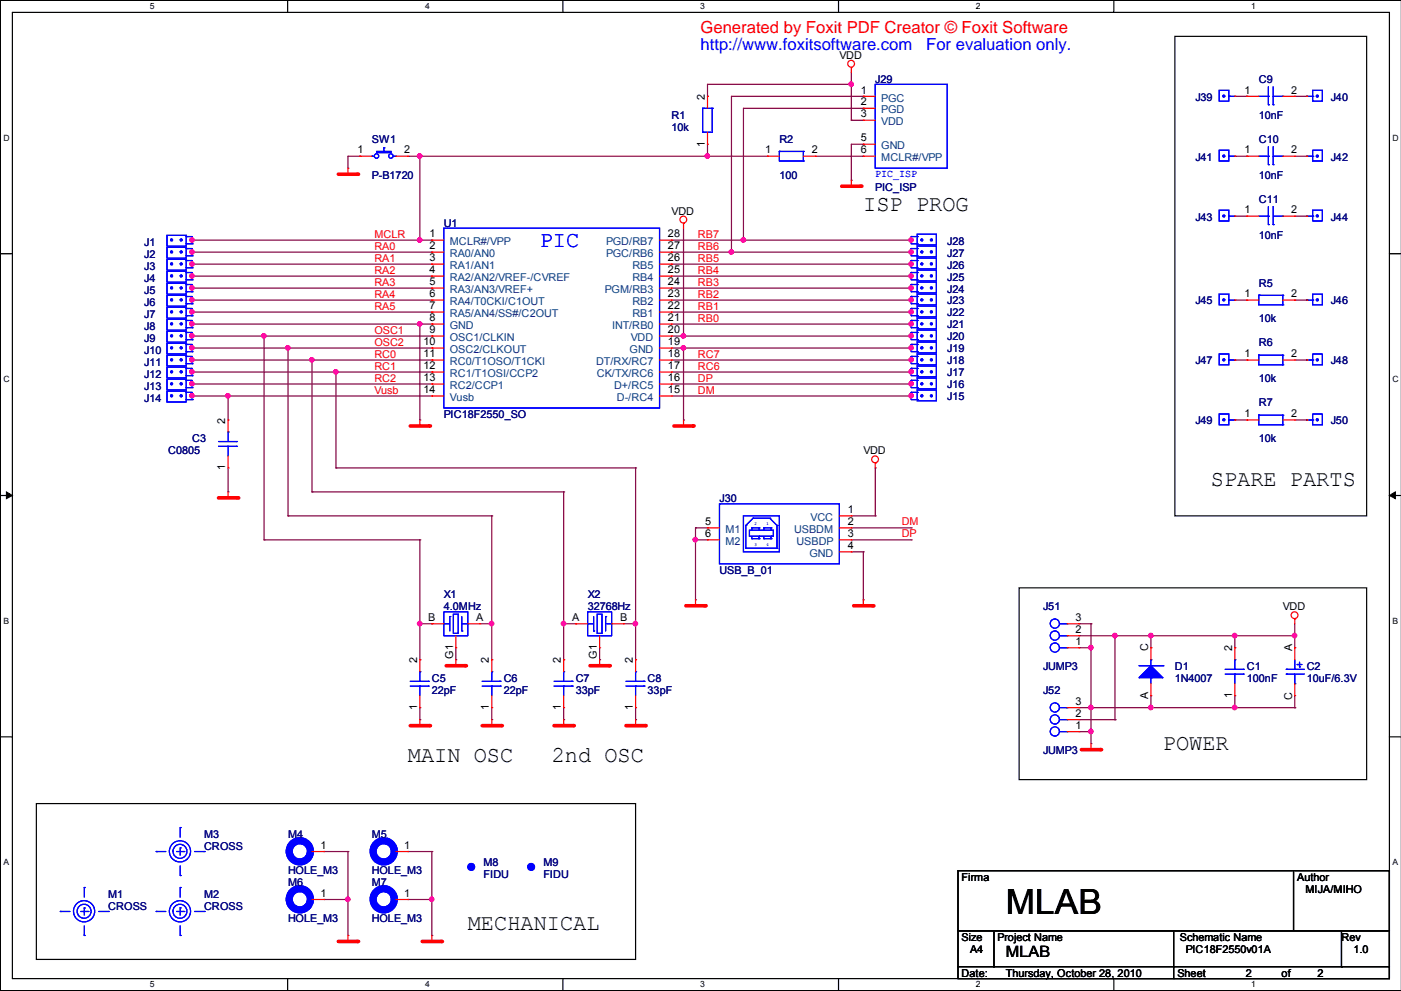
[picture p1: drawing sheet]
<svg xmlns="http://www.w3.org/2000/svg" width="297mm" height="210mm" viewBox="0 0 297 210" stroke-linecap="round" stroke-linejoin="round" font-family="sans-serif">
<defs><g id="words">
<text font-size="7.4" x="213.2" y="193.6">MLAB</text>
<g font-size="4.8">
<text x="183" y="44.6">ISP PROG</text>
<text x="256.6" y="103">SPARE PARTS</text>
<text x="86.4" y="161.5">MAIN OSC</text>
<text x="116.9" y="161.5">2nd OSC</text>
<text x="246.5" y="158.9">POWER</text>
<text x="99.1" y="197">MECHANICAL</text>
</g>
<text font-size="4.8" fill="#00f" x="114.4" y="52.2">PIC</text>
<text font-size="3.5" fill="#f00" x="148.5" y="7.1">Generated by Foxit PDF Creator © Foxit Software</text>
<g font-size="3.5" fill="#00f">
<text x="148.5" y="10.6">http://www.foxitsoftware.com</text>
<text x="196.3" y="10.6">For evaluation only.</text>
</g>
<text font-size="3.3" x="213.2" y="202.7">MLAB</text>
<g font-size="2.3">
<text x="177.9" y="12.4">VDD</text>
<text x="149.4" y="21.2" transform="rotate(-90 149.4 21.2)">2</text>
<text x="182.5" y="19.8">1</text>
<text x="182.5" y="22.4">2</text>
<text x="263.8" y="19.8">1</text>
<text x="273.7" y="19.8">2</text>
<text x="182.5" y="24.9">3</text>
<text x="182.5" y="30">5</text>
<text x="75.8" y="32.5">1</text>
<text x="85.7" y="32.5">2</text>
<text x="149.4" y="31.1" transform="rotate(-90 149.4 31.1)">1</text>
<text x="162.1" y="32.5">1</text>
<text x="172.1" y="32.5">2</text>
<text x="182.5" y="32.5">6</text>
<text x="263.8" y="32.5">1</text>
<text x="273.7" y="32.5">2</text>
<text x="142.3" y="45.5">VDD</text>
<text x="263.8" y="45.2">1</text>
<text x="273.7" y="45.2">2</text>
<text x="91" y="50.3">1</text>
<text x="91" y="52.8">2</text>
<text x="141.6" y="52.8">27</text>
<text x="141.6" y="50.3">28</text>
<text x="91" y="55.4">3</text>
<text x="91" y="57.9">4</text>
<text x="141.6" y="57.9">25</text>
<text x="141.6" y="55.4">26</text>
<text x="91" y="60.5">5</text>
<text x="91" y="63">6</text>
<text x="91" y="65.5">7</text>
<text x="141.6" y="65.5">22</text>
<text x="141.6" y="63">23</text>
<text x="141.6" y="60.5">24</text>
<text x="263.8" y="63">1</text>
<text x="273.7" y="63">2</text>
<text x="91" y="68.1">8</text>
<text x="91" y="70.6">9</text>
<text x="141.6" y="70.6">20</text>
<text x="141.6" y="68.1">21</text>
<text x="89.8" y="73.2">10</text>
<text x="89.8" y="75.7">11</text>
<text x="141.6" y="73.2">19</text>
<text x="141.6" y="75.7">18</text>
<text x="263.8" y="75.7">1</text>
<text x="273.7" y="75.7">2</text>
<text x="89.8" y="78.2">12</text>
<text x="89.8" y="80.8">13</text>
<text x="89.8" y="83.3">14</text>
<text x="141.6" y="83.3">15</text>
<text x="141.6" y="80.8">16</text>
<text x="141.6" y="78.2">17</text>
<text x="47.8" y="89.7" transform="rotate(-90 47.8 89.7)">2</text>
<text x="263.8" y="88.4">1</text>
<text x="273.7" y="88.4">2</text>
<text x="47.8" y="99.7" transform="rotate(-90 47.8 99.7)">1</text>
<text x="183" y="96.3">VDD</text>
<text x="149.4" y="111.3">5</text>
<text x="149.4" y="113.8">6</text>
<text x="179.7" y="108.7">1</text>
<text x="179.7" y="111.3">2</text>
<text x="179.7" y="113.8">3</text>
<text x="179.7" y="116.3">4</text>
<text x="90.8" y="131.6">B</text>
<text x="100.9" y="131.6">A</text>
<text x="121.2" y="131.6">A</text>
<text x="131.4" y="131.6">B</text>
<text x="227.9" y="131.6">3</text>
<text x="271.9" y="129.3">VDD</text>
<text x="227.9" y="136.7">1</text>
<text x="227.9" y="134.1">2</text>
<text x="88.4" y="140.5" transform="rotate(-90 88.4 140.5)">2</text>
<text x="96" y="139.5" transform="rotate(-90 96 139.5)">G1</text>
<text x="103.6" y="140.5" transform="rotate(-90 103.6 140.5)">2</text>
<text x="118.9" y="140.5" transform="rotate(-90 118.9 140.5)">2</text>
<text x="126.5" y="139.5" transform="rotate(-90 126.5 139.5)">G1</text>
<text x="134.1" y="140.5" transform="rotate(-90 134.1 140.5)">2</text>
<text x="243.3" y="138" transform="rotate(-90 243.3 138)">C</text>
<text x="261.1" y="138" transform="rotate(-90 261.1 138)">2</text>
<text x="273.8" y="138" transform="rotate(-90 273.8 138)">A</text>
<text x="227.9" y="149.4">3</text>
<text x="243.3" y="148.2" transform="rotate(-90 243.3 148.2)">A</text>
<text x="261.1" y="147.9" transform="rotate(-90 261.1 147.9)">1</text>
<text x="273.8" y="148.3" transform="rotate(-90 273.8 148.3)">C</text>
<text x="88.4" y="150.5" transform="rotate(-90 88.4 150.5)">1</text>
<text x="103.6" y="150.5" transform="rotate(-90 103.6 150.5)">1</text>
<text x="118.9" y="150.5" transform="rotate(-90 118.9 150.5)">1</text>
<text x="134.1" y="150.5" transform="rotate(-90 134.1 150.5)">1</text>
<text x="227.9" y="154.4">1</text>
<text x="227.9" y="151.9">2</text>
<text x="67.9" y="179.8">1</text>
<text x="85.7" y="179.8">1</text>
<text x="67.9" y="190">1</text>
<text x="85.7" y="190">1</text>
<text x="203.8" y="186.7">Firma</text>
<text x="274.9" y="186.7">Author</text>
<text x="276.7" y="189.2">MIJA/MIHO</text>
<text x="203.8" y="199.4">Size</text>
<text x="205.6" y="201.9">A4</text>
<text x="211.4" y="199.4">Project Name</text>
<text x="250" y="199.4">Schematic Name</text>
<text x="251.3" y="201.9">PIC18F2550v01A</text>
<text x="284.3" y="199.4">Rev</text>
<text x="286.9" y="201.9">1.0</text>
<text x="203.8" y="207">Date:</text>
<text x="213.2" y="207">Thursday, October 28, 2010</text>
<text x="249.5" y="207">Sheet</text>
<text x="264" y="207">2</text>
<text x="271.6" y="207">of</text>
<text x="279.2" y="207">2</text>
</g>
<g font-size="2.3" fill="#000080">
<text x="185.5" y="17.5">J29</text>
<text x="266.8" y="17.5">C9</text>
<text x="253.3" y="21.3">J39</text>
<text x="282" y="21.3">J40</text>
<text x="142.3" y="25.1">R1</text>
<text x="142.3" y="27.7">10k</text>
<text x="266.8" y="25.1">10nF</text>
<text x="78.8" y="30.2">SW1</text>
<text x="165.2" y="30.2">R2</text>
<text x="253.3" y="34">J41</text>
<text x="266.8" y="30.2">C10</text>
<text x="282" y="34">J42</text>
<text x="78.8" y="37.8">P-B1720</text>
<text x="165.2" y="37.8">100</text>
<text x="185.5" y="40.4">PIC_ISP</text>
<text x="266.8" y="37.8">10nF</text>
<text x="253.3" y="46.7">J43</text>
<text x="266.8" y="42.9">C11</text>
<text x="282" y="46.7">J44</text>
<text x="30.6" y="52.1">J1</text>
<text x="94.1" y="48">U1</text>
<text x="200.8" y="51.8">J28</text>
<text x="266.8" y="50.5">10nF</text>
<text x="30.6" y="59.7">J4</text>
<text x="30.6" y="54.6">J2</text>
<text x="30.6" y="57.1">J3</text>
<text x="200.8" y="56.9">J26</text>
<text x="200.8" y="59.4">J25</text>
<text x="200.8" y="54.4">J27</text>
<text x="30.6" y="62.2">J5</text>
<text x="30.6" y="64.8">J6</text>
<text x="200.8" y="62">J24</text>
<text x="200.8" y="64.5">J23</text>
<text x="253.3" y="64.5">J45</text>
<text x="266.8" y="60.7">R5</text>
<text x="282" y="64.5">J46</text>
<text x="30.6" y="67.3">J7</text>
<text x="30.6" y="69.9">J8</text>
<text x="200.8" y="69.6">J21</text>
<text x="200.8" y="67.1">J22</text>
<text x="266.8" y="68.3">10k</text>
<text x="30.6" y="77.5">J11</text>
<text x="30.6" y="72.4">J9</text>
<text x="30.6" y="74.9">J10</text>
<text x="200.8" y="77.2">J18</text>
<text x="200.8" y="74.7">J19</text>
<text x="200.8" y="72.1">J20</text>
<text x="253.3" y="77.2">J47</text>
<text x="266.8" y="73.4">R6</text>
<text x="282" y="77.2">J48</text>
<text x="30.6" y="80">J12</text>
<text x="30.6" y="82.5">J13</text>
<text x="200.8" y="82.3">J16</text>
<text x="200.8" y="79.8">J17</text>
<text x="266.8" y="81">10k</text>
<text x="30.6" y="85.1">J14</text>
<text x="94.1" y="88.6">PIC18F2550_SO</text>
<text x="200.8" y="84.8">J15</text>
<text x="253.3" y="89.9">J49</text>
<text x="266.8" y="86.1">R7</text>
<text x="282" y="89.9">J50</text>
<text x="40.7" y="93.7">C3</text>
<text x="266.8" y="93.7">10k</text>
<text x="35.6" y="96.3">C0805</text>
<text x="152.5" y="106.4">J30</text>
<text x="152.5" y="121.7">USB_B_01</text>
<text x="94.1" y="126.7">X1</text>
<text x="94.1" y="129.3">4.0MHz</text>
<text x="124.6" y="126.7">X2</text>
<text x="124.6" y="129.3">32768Hz</text>
<text x="221.1" y="129.3">J51</text>
<text x="221.1" y="142">JUMP3</text>
<text x="249" y="142">D1</text>
<text x="264.3" y="142">C1</text>
<text x="277" y="142">C2</text>
<text x="91.5" y="144.5">C5</text>
<text x="91.5" y="147.1">22pF</text>
<text x="106.8" y="144.5">C6</text>
<text x="106.8" y="147.1">22pF</text>
<text x="122" y="144.5">C7</text>
<text x="122" y="147.1">33pF</text>
<text x="137.3" y="144.5">C8</text>
<text x="137.3" y="147.1">33pF</text>
<text x="221.1" y="147.1">J52</text>
<text x="249" y="144.5">1N4007</text>
<text x="264.3" y="144.5">100nF</text>
<text x="277" y="144.5">10uF/6.3V</text>
<text x="221.1" y="159.8">JUMP3</text>
<text x="43.3" y="177.5">M3</text>
<text x="61" y="177.5">M4</text>
<text x="78.8" y="177.5">M5</text>
<text x="43.3" y="180.1">CROSS</text>
<text x="61" y="185.2">HOLE_M3</text>
<text x="78.8" y="185.2">HOLE_M3</text>
<text x="102.5" y="183.4">M8</text>
<text x="102.5" y="185.9">FIDU</text>
<text x="115.2" y="183.4">M9</text>
<text x="115.2" y="185.9">FIDU</text>
<text x="22.9" y="190.2">M1</text>
<text x="43.3" y="190.2">M2</text>
<text x="61" y="187.7">M6</text>
<text x="78.8" y="187.7">M7</text>
<text x="22.9" y="192.8">CROSS</text>
<text x="43.3" y="192.8">CROSS</text>
<text x="61" y="195.3">HOLE_M3</text>
<text x="78.8" y="195.3">HOLE_M3</text>
</g>
<g font-size="2.3" fill="#004080">
<text x="186.8" y="21.5">PGC</text>
<text x="186.8" y="24">PGD</text>
<text x="186.8" y="26.6">VDD</text>
<text x="186.8" y="31.7">GND</text>
<text x="186.8" y="34.2">MCLR#/VPP</text>
<text x="95.3" y="52">MCLR#/VPP</text>
<text x="128.4" y="52">PGD/RB7</text>
<text x="95.3" y="54.5">RA0/AN0</text>
<text x="95.3" y="57.1">RA1/AN1</text>
<text x="95.3" y="59.6">RA2/AN2/VREF-/CVREF</text>
<text x="128.4" y="54.5">PGC/RB6</text>
<text x="134" y="59.6">RB4</text>
<text x="134" y="57.1">RB5</text>
<text x="95.3" y="62.1">RA3/AN3/VREF+</text>
<text x="95.3" y="64.7">RA4/T0CKI/C1OUT</text>
<text x="128.2" y="62.1">PGM/RB3</text>
<text x="134" y="64.7">RB2</text>
<text x="95.3" y="67.2">RA5/AN4/SS#/C2OUT</text>
<text x="95.3" y="69.8">GND</text>
<text x="129.7" y="69.8">INT/RB0</text>
<text x="134" y="67.2">RB1</text>
<text x="95.3" y="72.3">OSC1/CLKIN</text>
<text x="95.3" y="74.8">OSC2/CLKOUT</text>
<text x="95.3" y="77.4">RC0/T1OSO/T1CKI</text>
<text x="126.3" y="77.4">DT/RX/RC7</text>
<text x="133.4" y="74.8">GND</text>
<text x="133.7" y="72.3">VDD</text>
<text x="95.3" y="79.9">RC1/T1OSI/CCP2</text>
<text x="95.3" y="82.5">RC2/CCP1</text>
<text x="126.5" y="79.9">CK/TX/RC6</text>
<text x="130.1" y="82.5">D+/RC5</text>
<text x="95.3" y="85">Vusb</text>
<text x="130.7" y="85">D-/RC4</text>
<text x="153.8" y="112.9">M1</text>
<text x="168.3" y="112.9">USBDM</text>
<text x="171.8" y="110.4">VCC</text>
<text x="153.8" y="115.5">M2</text>
<text x="168.8" y="115.5">USBDP</text>
<text x="171.5" y="118">GND</text>
</g>
<text font-size="2.3" fill="#00f" x="185.5" y="37.6">PIC_ISP</text>
<g font-size="2.3" fill="#f00">
<text x="79.3" y="52.9">RA0</text>
<text x="79.3" y="50.4">MCLR</text>
<text x="147.9" y="50.4">RB7</text>
<text x="147.9" y="52.9">RB6</text>
<text x="79.3" y="55.5">RA1</text>
<text x="79.3" y="58">RA2</text>
<text x="147.9" y="55.5">RB5</text>
<text x="147.9" y="58">RB4</text>
<text x="79.3" y="60.5">RA3</text>
<text x="79.3" y="63.1">RA4</text>
<text x="79.3" y="65.6">RA5</text>
<text x="147.9" y="60.5">RB3</text>
<text x="147.9" y="63.1">RB2</text>
<text x="147.9" y="65.6">RB1</text>
<text x="79.3" y="70.7">OSC1</text>
<text x="147.9" y="68.2">RB0</text>
<text x="79.3" y="75.8">RC0</text>
<text x="79.3" y="73.2">OSC2</text>
<text x="147.9" y="75.8">RC7</text>
<text x="79.3" y="80.9">RC2</text>
<text x="79.3" y="83.4">Vusb</text>
<text x="79.3" y="78.3">RC1</text>
<text x="147.9" y="80.9">DP</text>
<text x="147.9" y="83.4">DM</text>
<text x="147.9" y="78.3">RC6</text>
<text x="191.1" y="111.3">DM</text>
<text x="191.1" y="113.9">DP</text>
</g>
<g font-size="1.8">
<text x="31.8" y="1.9">5</text>
<text x="90.1" y="1.9">4</text>
<text x="148.4" y="1.9">3</text>
<text x="206.8" y="1.9">2</text>
<text x="265.2" y="1.9">1</text>
<text x=".8" y="29.8">D</text>
<text x="295.2" y="29.8">D</text>
<text x=".8" y="80.9">C</text>
<text x="295.2" y="80.9">C</text>
<text x=".8" y="132.2">B</text>
<text x="295.2" y="132.2">B</text>
<text x=".8" y="183.3">A</text>
<text x="295.2" y="183.3">A</text>
<text x="31.8" y="209.2">5</text>
<text x="90.1" y="209.2">4</text>
<text x="148.4" y="209.2">3</text>
<text x="206.8" y="209.2">2</text>
<text x="265.2" y="209.2">1</text>
</g>
<g font-size="1" fill="#00f">
<text x="159.9" y="111.3">2</text>
<text x="162.4" y="111.3">1</text>
<text x="159.9" y="115.7">3</text>
<text x="162.4" y="115.7">4</text>
</g>
</g></defs>
<path d="M2.6 2.6h291.9v204.7h-291.9zM297 .1h-296.9v209.8h296.9" fill="none" stroke="#000" stroke-width=".25"/>
<g fill="#fff">
<path d="M31.7 .3h1.1v2.1h-1.1z"/>
<path d="M31.7 207.6h1.1v2h-1.1z"/>
</g>
<path d="M61 .1v2.5M61 207.3v2.6" fill="none" stroke="#000" stroke-width=".25"/>
<g fill="#fff">
<path d="M90.1 .3h1v2.1h-1z"/>
<path d="M90.1 207.6h1v2h-1z"/>
</g>
<path d="M119.3 .1v2.5M119.3 207.3v2.6" fill="none" stroke="#000" stroke-width=".25"/>
<g fill="#fff">
<path d="M148.4 .3h1v2.1h-1z"/>
<path d="M148.4 207.6h1v2h-1z"/>
</g>
<path d="M177.7 .1v2.5M177.7 207.3v2.6" fill="none" stroke="#000" stroke-width=".25"/>
<g fill="#fff">
<path d="M206.8 .3h1.1v2.1h-1.1z"/>
<path d="M206.8 207.6h1.1v2h-1.1z"/>
</g>
<path d="M236.1 .1v2.5M236.1 207.3v2.6" fill="none" stroke="#000" stroke-width=".25"/>
<g fill="#fff">
<path d="M265.2 .3h1v2.1h-1z"/>
<path d="M265.2 207.6h1v2h-1z"/>
<path d="M.8 28.2h1.2v2h-1.2z"/>
<path d="M295.1 28.2h1.3v2h-1.3z"/>
<path d="M.8 79.3h1.2v2.1h-1.2z"/>
<path d="M295.1 79.3h1.3v2.1h-1.3z"/>
</g>
<path d="M.1 53.8h2.5M294.5 53.8h2.5" fill="none" stroke="#000" stroke-width=".25"/>
<g fill="#fff">
<path d="M.8 130.6h1.1v2h-1.1z"/>
<path d="M295.1 130.6h1.2v2h-1.2z"/>
</g>
<path d="M.1 105h2.5M294.5 105h2.5" fill="none" stroke="#000" stroke-width=".25"/>
<path d="M1.4 104.2l1.2 .8-1.2 .7zM294.5 105l1.2-.8v1.5z" fill="#000" stroke="#000" stroke-width=".21"/>
<g fill="#fff">
<path d="M.8 181.7h1.1v2h-1.1z"/>
<path d="M295.1 181.7h1.1v2h-1.1z"/>
</g>
<path d="M249 7.7h40.6v101.6h-40.6zM216 124.5h73.6v40.7h-73.6zM.1 156.1h2.5M294.5 156.1h2.5M7.7 170.3h127v33h-127z" fill="none" stroke="#000" stroke-width=".25"/>
<g fill="none" stroke="#800040" stroke-width=".25">
<path d="M180.4 17.9h.1M180.4 15.3v10.2M180.4 17.9h-30.5v2.5M73.7 35.6h.1M76.3 33.1h.1M76.3 33.1h-2.6v2.5M86.4 33.1h76.2M89 33.1h.1M89 33.1v17.8M149.9 20.4h.1M149.9 33.1h.1M149.9 30.6v2.5"/>
<path d="M162.6 33.1h.1M172.8 33.1h10.2M180.4 25.5h.1M180.4 38.2h.1M180.4 25.5h2.6M183 25.5h.1M183 22.9h.1M183 20.4h.1M183 33.1h.1M183 30.6h.1M183 30.6h-2.6v7.6M183 22.9h-25.4v28"/>
<path d="M183 20.4h-28v33M261.7 20.4h2.5M261.7 33.1h2.5M264.2 20.4h.1M264.2 33.1h.1M274.4 20.4h2.5M274.4 33.1h2.5M276.9 20.4h.1M276.9 33.1h.1M40.7 53.4h50.8M40.7 56h50.8M40.7 50.9h50.8"/>
<path d="M40.7 58.5h50.8M89 50.9h.1M91.5 53.4h.1M91.5 56h.1M91.5 50.9h.1M91.5 58.5h.1M142.3 53.4h50.8M142.3 56h50.8M142.3 50.9h50.8M142.3 58.5h50.8M144.9 48.3v22.9M155 53.4h.1"/>
<path d="M157.6 50.9h.1M193.1 56h.1M193.1 50.9h.1M193.1 53.4h.1M193.1 58.5h.1M261.7 45.8h2.5M264.2 45.8h.1M274.4 45.8h2.5M276.9 45.8h.1M40.7 61h50.8M40.7 63.6h50.8M40.7 66.1h50.8"/>
<path d="M40.7 68.7h50.8M40.7 76.3h50.8M40.7 71.2h50.8M40.7 78.8h50.8M40.7 73.7h50.8M56 71.2h.1M56 71.2v43.2M61 73.7h.1M61 73.7v35.6M66.1 76.3h.1M66.1 76.3v27.9M71.2 78.8h.1"/>
<path d="M71.2 78.8v20.3M89 68.7h.1M89 68.7v20.3M91.5 61h.1M91.5 63.6h.1M91.5 66.1h.1M91.5 76.3h.1M91.5 78.8h.1M91.5 68.7h.1M91.5 71.2h.1M91.5 73.7h.1M142.3 61h50.8"/>
<path d="M142.3 63.6h50.8M142.3 66.1h50.8M142.3 68.7h50.8M142.3 76.3h50.8M142.3 71.2h50.8M142.3 78.8h50.8M142.3 73.7h50.8M144.9 71.2h.1M144.9 73.7h.1M144.9 73.7v15.3M193.1 68.7h.1M193.1 76.3h.1"/>
<path d="M193.1 71.2h.1M193.1 61h.1M193.1 63.6h.1M193.1 66.1h.1M193.1 78.8h.1M193.1 73.7h.1M261.7 63.6h2.5M261.7 76.3h2.5M264.2 63.6h.1M264.2 76.3h.1M274.4 63.6h2.5M274.4 76.3h2.5"/>
<path d="M276.9 63.6h.1M276.9 76.3h.1M40.7 81.4h50.8M40.7 83.9h50.8M48.3 83.9h.1M48.3 83.9v5.1M48.3 99.1v5.1M71.2 99.1h.1M71.2 99.1h63.5M89 89h.1M91.5 81.4h.1M91.5 83.9h.1"/>
<path d="M134.7 99.1h.1M134.7 99.1v40.7M142.3 81.4h50.8M142.3 83.9h50.8M144.9 89h.1M185.5 99.1h.1M185.5 99.1v10.2M193.1 81.4h.1M193.1 83.9h.1M261.7 89h2.5M264.2 89h.1M274.4 89h2.5"/>
<path d="M276.9 89h.1M48.3 104.2h.1M56 114.4h.1M56 114.4h33M61 109.3h.1M61 109.3h43.2M66.1 104.2h.1M66.1 104.2h53.4M89 114.4h.1M89 114.4v25.4M104.2 109.3h.1M104.2 109.3v30.5"/>
<path d="M119.5 104.2h.1M119.5 104.2v35.6M147.4 114.4h.1M147.4 111.8h.1M147.4 114.4h2.5M147.4 111.8v15.3M147.4 111.8h2.5M149.9 111.8h.1M180.4 114.4h12.7M180.4 109.3h5.1M180.4 111.8h12.7M180.4 116.9h2.6"/>
<path d="M183 116.9h.1M183 116.9v10.2M185.5 109.3h.1M193.1 111.8h.1M193.1 114.4h.1M89 139.8h.1M89 132.2h.1M89 132.2h2.5M91.5 132.2h.1M96.6 139.8h.1M96.6 137.2v2.6M101.7 132.2h2.5"/>
<path d="M104.2 139.8h.1M104.2 132.2h.1M119.5 139.8h.1M119.5 132.2h.1M119.5 132.2h2.5M122 132.2h.1M127.1 139.8h.1M127.1 137.2v2.6M132.2 132.2h2.5M134.7 132.2h.1M134.7 139.8h.1M147.4 127.1h.1"/>
<path d="M183 127.1h.1M228.7 132.2h2.5M228.7 134.7h45.7M228.7 137.2h2.5M231.2 132.2h.1M231.2 137.2h.1M231.2 132.2v25.4M236.3 134.7h.1M236.3 134.7v17.8M243.9 137.2h.1M243.9 134.7h.1M243.9 134.7v2.5"/>
<path d="M261.7 137.2h.1M261.7 134.7h.1M261.7 134.7v2.5M274.4 134.7h.1M274.4 137.2h.1M274.4 132.2v5M89 152.5h.1M89 149.9v2.6M104.2 152.5h.1M104.2 149.9v2.6M119.5 152.5h.1M119.5 149.9v2.6"/>
<path d="M134.7 152.5h.1M134.7 149.9v2.6M228.7 152.5h7.6M228.7 149.9h45.7M228.7 155h2.5M231.2 149.9h.1M231.2 155h.1M231.2 157.6h.1M236.3 152.5h.1M243.9 149.9h.1M243.9 147.4v2.5M261.7 149.9h.1"/>
<path d="M261.7 147.4v2.5M274.4 149.9h.1M274.4 147.4v2.5M68.7 180.4h5M68.7 190.6h5M73.7 180.4h.1M73.7 198.2h.1M73.7 190.6h.1M73.7 180.4v17.8M86.4 180.4h5.1M86.4 190.6h5.1M91.5 190.6h.1"/>
<path d="M91.5 180.4h.1M91.5 198.2h.1M91.5 180.4v17.8"/>
</g>
<g fill="#f0f" stroke="#f0f" stroke-width=".25">
<circle cx="40.7" cy="53.4" r=".47"/>
<circle cx="40.7" cy="55.9" r=".47"/>
<circle cx="40.7" cy="61" r=".47"/>
<circle cx="40.7" cy="63.5" r=".47"/>
<circle cx="40.7" cy="66.1" r=".47"/>
<circle cx="40.7" cy="81.3" r=".47"/>
<circle cx="40.7" cy="83.9" r=".47"/>
<circle cx="48.3" cy="83.9" r=".47"/>
<circle cx="193.1" cy="55.9" r=".47"/>
<circle cx="193.1" cy="68.6" r=".47"/>
<circle cx="193.1" cy="76.2" r=".47"/>
<circle cx="193.1" cy="81.3" r=".47"/>
<circle cx="193.1" cy="83.9" r=".47"/>
<circle cx="144.8" cy="71.2" r=".47"/>
<circle cx="157.5" cy="50.8" r=".47"/>
<circle cx="155" cy="53.4" r=".47"/>
<circle cx="180.4" cy="17.8" r=".47"/>
<circle cx="243.9" cy="134.7" r=".47"/>
<circle cx="55.9" cy="71.2" r=".47"/>
<circle cx="61" cy="73.7" r=".47"/>
<circle cx="66.1" cy="76.2" r=".47"/>
<circle cx="71.2" cy="78.8" r=".47"/>
<circle cx="40.7" cy="76.2" r=".47"/>
<circle cx="193.1" cy="71.2" r=".47"/>
<circle cx="193.1" cy="50.8" r=".47"/>
<circle cx="193.1" cy="53.4" r=".47"/>
<circle cx="193.1" cy="58.5" r=".47"/>
<circle cx="193.1" cy="61" r=".47"/>
<circle cx="193.1" cy="63.5" r=".47"/>
<circle cx="193.1" cy="66.1" r=".47"/>
<circle cx="193.1" cy="78.8" r=".47"/>
<circle cx="134.7" cy="132.1" r=".47"/>
<circle cx="40.7" cy="78.8" r=".47"/>
<circle cx="119.4" cy="132.1" r=".47"/>
<circle cx="236.3" cy="134.7" r=".47"/>
<circle cx="40.7" cy="50.8" r=".47"/>
<circle cx="88.9" cy="50.8" r=".47"/>
<circle cx="88.9" cy="33.1" r=".47"/>
<circle cx="149.9" cy="33.1" r=".47"/>
<circle cx="40.7" cy="68.6" r=".47"/>
<circle cx="88.9" cy="68.6" r=".47"/>
<circle cx="144.8" cy="73.7" r=".47"/>
<circle cx="193.1" cy="73.7" r=".47"/>
<circle cx="40.7" cy="58.5" r=".47"/>
<circle cx="261.7" cy="134.7" r=".47"/>
<circle cx="274.4" cy="134.7" r=".47"/>
<circle cx="231.2" cy="137.2" r=".47"/>
<circle cx="231.2" cy="149.9" r=".47"/>
<circle cx="243.9" cy="149.9" r=".47"/>
<circle cx="40.7" cy="73.7" r=".47"/>
<circle cx="231.2" cy="155" r=".47"/>
<circle cx="73.7" cy="190.5" r=".47"/>
<circle cx="40.7" cy="71.2" r=".47"/>
<circle cx="88.9" cy="132.1" r=".47"/>
<circle cx="261.7" cy="149.9" r=".47"/>
<circle cx="91.5" cy="190.5" r=".47"/>
<circle cx="104.2" cy="132.1" r=".47"/>
<circle cx="147.4" cy="114.3" r=".47"/>
</g>
<path d="M89 90.3h.1M89 89v1.3" fill="none" stroke="#f00" stroke-width=".25"/>
<path d="M87 90.3h4" fill="none" stroke="#f00" stroke-width=".76"/>
<circle cx="91" cy="90.3" r=".38" fill="#f00"/>
<path d="M144.9 90.3h.1M144.9 89v1.3" fill="none" stroke="#f00" stroke-width=".25"/>
<path d="M142.8 90.3h4.1" fill="none" stroke="#f00" stroke-width=".76"/>
<circle cx="146.9" cy="90.3" r=".38" fill="#f00"/>
<g fill="none" stroke="#f00" stroke-width=".25">
<path d="M180.4 39.5h.1M180.4 38.2v1.3M144.9 47.3h.1M144.9 47.3v1"/>
<circle cx="144.8" cy="46.5" r=".72"/>
</g>
<path d="M178.4 39.5h4.1" fill="none" stroke="#f00" stroke-width=".76"/>
<circle cx="182.5" cy="39.5" r=".38" fill="#f00"/>
<g fill="none" stroke="#f00" stroke-width=".25">
<path d="M180.4 14.3h.1M180.4 14.3v1M274.4 131.1h.1M274.4 131.1v1.1M89 153.8h.1M89 152.5v1.3"/>
<circle cx="180.4" cy="13.5" r=".72"/>
<circle cx="274.4" cy="130.3" r=".72"/>
</g>
<path d="M87 153.8h4" fill="none" stroke="#f00" stroke-width=".76"/>
<circle cx="91" cy="153.8" r=".38" fill="#f00"/>
<path d="M104.2 153.8h.1M104.2 152.5v1.3" fill="none" stroke="#f00" stroke-width=".25"/>
<path d="M102.2 153.8h4.1" fill="none" stroke="#f00" stroke-width=".76"/>
<circle cx="106.3" cy="153.8" r=".38" fill="#f00"/>
<path d="M119.5 153.8h.1M119.5 152.5v1.3" fill="none" stroke="#f00" stroke-width=".25"/>
<path d="M117.4 153.8h4.1" fill="none" stroke="#f00" stroke-width=".76"/>
<circle cx="121.5" cy="153.8" r=".38" fill="#f00"/>
<path d="M134.7 153.8h.1M134.7 152.5v1.3" fill="none" stroke="#f00" stroke-width=".25"/>
<path d="M132.7 153.8h4" fill="none" stroke="#f00" stroke-width=".76"/>
<circle cx="136.7" cy="153.8" r=".38" fill="#f00"/>
<path d="M73.7 36.9h.1M73.7 35.6v1.3" fill="none" stroke="#f00" stroke-width=".25"/>
<path d="M71.7 36.9h4.1" fill="none" stroke="#f00" stroke-width=".76"/>
<circle cx="75.8" cy="36.9" r=".38" fill="#f00"/>
<path d="M73.7 199.5h.1M73.7 198.2v1.3" fill="none" stroke="#f00" stroke-width=".25"/>
<path d="M71.7 199.5h4.1" fill="none" stroke="#f00" stroke-width=".76"/>
<circle cx="75.8" cy="199.5" r=".38" fill="#f00"/>
<path d="M91.5 199.5h.1M91.5 198.2v1.3" fill="none" stroke="#f00" stroke-width=".25"/>
<path d="M89.5 199.5h4.1" fill="none" stroke="#f00" stroke-width=".76"/>
<circle cx="93.6" cy="199.5" r=".38" fill="#f00"/>
<path d="M96.6 139.8v1.3M96.6 141.1h.1" fill="none" stroke="#f00" stroke-width=".25"/>
<path d="M94.6 141.1h4" fill="none" stroke="#f00" stroke-width=".76"/>
<circle cx="98.6" cy="141.1" r=".38" fill="#f00"/>
<path d="M127.1 139.8v1.3M127.1 141.1h.1" fill="none" stroke="#f00" stroke-width=".25"/>
<path d="M125.1 141.1h4" fill="none" stroke="#f00" stroke-width=".76"/>
<circle cx="129.1" cy="141.1" r=".38" fill="#f00"/>
<path d="M231.2 158.8h.1M231.2 157.6v1.2" fill="none" stroke="#f00" stroke-width=".25"/>
<path d="M229.2 158.8h4.1" fill="none" stroke="#f00" stroke-width=".76"/>
<circle cx="233.3" cy="158.8" r=".38" fill="#f00"/>
<path d="M48.3 105.5h.1M48.3 104.2v1.3" fill="none" stroke="#f00" stroke-width=".25"/>
<path d="M46.3 105.5h4.1" fill="none" stroke="#f00" stroke-width=".76"/>
<circle cx="50.4" cy="105.5" r=".38" fill="#f00"/>
<path d="M147.4 128.4h.1M147.4 127.1v1.3" fill="none" stroke="#f00" stroke-width=".25"/>
<path d="M145.4 128.4h4" fill="none" stroke="#f00" stroke-width=".76"/>
<circle cx="149.4" cy="128.4" r=".38" fill="#f00"/>
<path d="M183 128.4h.1M183 127.1v1.3" fill="none" stroke="#f00" stroke-width=".25"/>
<path d="M180.9 128.4h4.1" fill="none" stroke="#f00" stroke-width=".76"/>
<circle cx="185" cy="128.4" r=".38" fill="#f00"/>
<g fill="none" stroke="#f00" stroke-width=".25">
<path d="M76.3 33.1h.1M76.3 33.1h2.5M83.9 33.1h2.5M86.4 33.1h.1M149.9 30.6h.1M149.9 20.4h.1M149.9 20.4v2.5M149.9 28v2.6M162.6 33.1h.1M162.6 33.1h2.6M170.3 33.1h2.5M172.8 33.1h.1"/>
<path d="M183 20.4h.1M183 22.9h.1M183 25.5h.1M183 30.6h.1M183 33.1h.1M183 20.4h2.5M183 22.9h2.5M183 25.5h2.5M183 30.6h2.5M183 33.1h2.5M261.7 20.4h.1M261.7 33.1h.1"/>
<path d="M264.2 20.4h.1M264.2 33.1h.1M264.2 20.4h2.6M264.2 33.1h2.6M271.9 20.4h2.5M271.9 33.1h2.5M274.4 20.4h.1M274.4 33.1h.1M276.9 33.1h.1M276.9 20.4h.1M40.7 58.5h.1M40.7 50.9h.1"/>
<path d="M40.7 53.4h.1M40.7 56h.1M91.5 50.9h.1M91.5 53.4h.1M91.5 56h.1M91.5 58.5h.1M91.5 50.9h2.6M91.5 53.4h2.6M91.5 56h2.6M91.5 58.5h2.6M139.8 50.9h2.5M139.8 53.4h2.5"/>
<path d="M139.8 56h2.5M139.8 58.5h2.5M142.3 58.5h.1M142.3 56h.1M142.3 53.4h.1M142.3 50.9h.1M193.1 56h.1M193.1 58.5h.1M193.1 50.9h.1M193.1 53.4h.1M261.7 45.8h.1M264.2 45.8h.1"/>
<path d="M264.2 45.8h2.6M271.9 45.8h2.5M274.4 45.8h.1M276.9 45.8h.1M40.7 66.1h.1M40.7 76.3h.1M40.7 61h.1M40.7 78.8h.1M40.7 71.2h.1M40.7 68.7h.1M40.7 73.7h.1M40.7 63.6h.1"/>
<path d="M91.5 61h.1M91.5 63.6h.1M91.5 66.1h.1M91.5 68.7h.1M91.5 71.2h.1M91.5 73.7h.1M91.5 76.3h.1M91.5 78.8h.1M91.5 63.6h2.6M91.5 76.3h2.6M91.5 61h2.6M91.5 66.1h2.6"/>
<path d="M91.5 68.7h2.6M91.5 71.2h2.6M91.5 73.7h2.6M91.5 78.8h2.6M139.8 63.6h2.5M139.8 76.3h2.5M139.8 61h2.5M139.8 66.1h2.5M139.8 68.7h2.5M139.8 71.2h2.5M139.8 73.7h2.5M139.8 78.8h2.5"/>
<path d="M142.3 78.8h.1M142.3 76.3h.1M142.3 73.7h.1M142.3 71.2h.1M142.3 68.7h.1M142.3 66.1h.1M142.3 63.6h.1M142.3 61h.1M193.1 76.3h.1M193.1 78.8h.1M193.1 61h.1M193.1 73.7h.1"/>
<path d="M193.1 68.7h.1M193.1 63.6h.1M193.1 66.1h.1M193.1 71.2h.1M261.7 76.3h.1M261.7 63.6h.1M264.2 63.6h.1M264.2 76.3h.1M264.2 63.6h2.6M264.2 76.3h2.6M271.9 63.6h2.5M271.9 76.3h2.5"/>
<path d="M274.4 63.6h.1M274.4 76.3h.1M276.9 63.6h.1M276.9 76.3h.1M40.7 83.9h.1M40.7 81.4h.1M48.3 99.1h.1M48.3 89h.1M48.3 89v2.5M48.3 96.6v2.5M91.5 81.4h.1M91.5 83.9h.1"/>
<path d="M91.5 81.4h2.6M91.5 83.9h2.6M139.8 81.4h2.5M139.8 83.9h2.5M142.3 83.9h.1M142.3 81.4h.1M185.5 98.1h.1M185.5 98.1v1M193.1 81.4h.1M193.1 83.9h.1M261.7 89h.1M264.2 89h.1"/>
<path d="M264.2 89h2.6M271.9 89h2.5M274.4 89h.1M276.9 89h.1M149.9 111.8h.1M149.9 114.4h.1M149.9 111.8h2.6M149.9 114.4h2.6M177.9 109.3h2.5M177.9 111.8h2.5M177.9 114.4h2.5M177.9 116.9h2.5"/>
<path d="M180.4 109.3h.1M180.4 111.8h.1M180.4 114.4h.1M180.4 116.9h.1M89 139.8h.1M89 139.8v2.5M91.5 132.2h.1M91.5 132.2h2.6M96.6 137.2h.1M96.6 134.7v2.5M99.1 132.2h2.6M101.7 132.2h.1"/>
<path d="M104.2 139.8h.1M104.2 139.8v2.5M119.5 139.8h.1M119.5 139.8v2.5M122 132.2h.1M122 132.2h2.5M127.1 137.2h.1M127.1 134.7v2.5M129.6 132.2h2.6M132.2 132.2h.1M134.7 139.8h.1M134.7 139.8v2.5"/>
<path d="M226.1 132.2h2.6M226.1 137.2h2.6M226.1 134.7h2.6M228.7 137.2h.1M228.7 134.7h.1M228.7 132.2h.1M243.9 137.2h.1M243.9 137.2v2.6M261.7 137.2h.1M261.7 137.2v2.6M274.4 137.2h.1M274.4 137.2v2.6"/>
<path d="M89 149.9h.1M89 147.4v2.5M104.2 149.9h.1M104.2 147.4v2.5M119.5 149.9h.1M119.5 147.4v2.5M134.7 149.9h.1M134.7 147.4v2.5M226.1 155h2.6M226.1 152.5h2.6M226.1 149.9h2.6M228.7 155h.1"/>
<path d="M228.7 152.5h.1M228.7 149.9h.1M243.9 147.4h.1M243.9 144.9v2.5M261.7 147.4h.1M261.7 144.9v2.5M274.4 147.4h.1M274.4 144.9v2.5M66.1 190.6h2.6M66.1 180.4h2.6M68.7 190.6h.1M68.7 180.4h.1"/>
<path d="M83.9 190.6h2.5M83.9 180.4h2.5M86.4 190.6h.1M86.4 180.4h.1"/>
<circle cx="185.5" cy="97.3" r=".72"/>
</g>
<path d="M203 184.5h91.5v12.7h-91.5zM203 197.2h91.5v7.6h-91.5zM210.7 197.2v7.6M248.8 197.2v10.1M274.2 197.2h.1M274.2 184.5v12.7M284.3 197.2v7.6M203 204.8h91.5v2.5h-91.5zM210.7 204.8h.1M248.8 204.8h.1M248.8 207.3h.1M284.3 204.8h.1" fill="none" stroke="#000" stroke-width=".25"/>
<g fill="none" stroke="#00f" stroke-width=".25">
<path d="M185.5 17.9h15.2v17.7h-15.2zM258.4 19.1h2v2.3h-2zM268.8 18.4v3.8M269.8 18.4v3.8M278.2 19.1h2v2.3h-2zM78.8 33.1h.1M78.8 33.1h.5M81.4 31.3h.1M81.4 31.3v.8M83.4 33.1h.5M83.9 33.1h.1M148.9 28h.1"/>
<path d="M148.9 22.9h.1M148.9 22.9v5.1M148.9 22.9h2.1M151 22.9h.1M151 22.9v5.1h-2.1M165.2 32.1h.1M165.2 32.1v2h5.1M165.2 32.1h5.1M170.3 34.1h.1M170.3 32.1h.1M170.3 32.1v2M258.4 31.8h2v2.3h-2z"/>
<path d="M260.4 20.4h.1M260.4 33.1h.1M260.4 33.1h1.3M260.4 20.4h1.3M266.8 33.1h2M266.8 20.4h2M268.8 20.4h.1M268.8 22.2h.1M268.8 33.1h.1M268.8 34.9h.1M268.8 31.1v3.8M269.8 22.2h.1"/>
<path d="M269.8 34.9h.1M269.8 33.1h2.1M269.8 20.4h2.1M269.8 31.1v3.8M271.9 20.4h.1M271.9 33.1h.1M276.9 33.1h1.3M276.9 20.4h1.3M278.2 31.8h2v2.3h-2zM278.2 33.1h.1M278.2 20.4h.1M35.4 57.5h4.1v2.3h-4.1z"/>
<path d="M35.4 49.9h4.1v2.3h-4.1zM35.4 52.4h4.1v2.3h-4.1zM35.4 54.9h4.1v2.3h-4.1zM39.5 59.3h.1M39.5 57.7h.1M39.5 51.6h.1M39.5 50.1h.1M39.5 54.2h.1M39.5 52.7h.1M39.5 56.7h.1M39.5 55.2h.1M39.5 55.2h1.2v1.5"/>
<path d="M39.5 56.7h1.2M39.5 50.1h1.2v1.5M39.5 52.7h1.2v1.5M39.5 57.7h1.2v1.6M39.5 59.3h1.2M39.5 51.6h1.2M39.5 54.2h1.2M40.7 59.3h.1M40.7 58.5h.1M40.7 51.6h.1M40.7 50.9h.1M40.7 54.2h.1"/>
<path d="M40.7 53.4h.1M40.7 56.7h.1M40.7 56h.1M94.1 48.3h45.7v38.1h-45.7zM193.1 55.2h.1M193.1 56h.1M193.1 57.7h.1M193.1 58.5h.1M193.1 50.1h.1M193.1 50.9h.1M193.1 52.7h.1M193.1 53.4h.1"/>
<path d="M193.1 50.1v1.5h1.3M193.1 52.7v1.5h1.3M193.1 55.2v1.5h1.3M193.1 57.7v1.6h1.3M193.1 55.2h1.3M193.1 57.7h1.3M193.1 50.1h1.3M193.1 52.7h1.3M194.4 54.7h4.1v2.3h-4.1zM194.4 57.2h4.1v2.3h-4.1zM194.4 59.8h4.1v2.3h-4.1zM194.4 49.6h4.1v2.3h-4.1z"/>
<path d="M194.4 52.2h4.1v2.2h-4.1zM194.4 55.2h.1M194.4 56.7h.1M194.4 57.7h.1M194.4 59.3h.1M194.4 50.1h.1M194.4 51.6h.1M194.4 52.7h.1M194.4 54.2h.1M258.4 44.5h2v2.3h-2zM260.4 45.8h.1M260.4 45.8h1.3"/>
<path d="M266.8 45.8h2M268.8 45.8h.1M268.8 47.6h.1M268.8 43.8v3.8M269.8 47.6h.1M269.8 43.8v3.8M269.8 45.8h2.1M271.9 45.8h.1M276.9 45.8h1.3M278.2 44.5h2v2.3h-2zM278.2 45.8h.1M35.4 65.1h4.1v2.3h-4.1z"/>
<path d="M35.4 75.3h4.1v2.3h-4.1zM35.4 60h4.1v2.3h-4.1zM35.4 77.8h4.1v2.3h-4.1zM35.4 70.2h4.1v2.3h-4.1zM35.4 67.6h4.1v2.3h-4.1zM35.4 72.7h4.1v2.3h-4.1zM35.4 62.6h4.1v2.3h-4.1zM39.5 66.9h.1M39.5 65.4h.1M39.5 77h.1M39.5 75.5h.1M39.5 61.8h.1"/>
<path d="M39.5 60.3h.1M39.5 79.6h.1M39.5 78.1h.1M39.5 72h.1M39.5 70.4h.1M39.5 69.4h.1M39.5 67.9h.1M39.5 74.5h.1M39.5 73h.1M39.5 64.3h.1M39.5 62.8h.1M39.5 60.3h1.2v1.5"/>
<path d="M39.5 62.8h1.2v1.5M39.5 65.4h1.2v1.5M39.5 67.9h1.2v1.5M39.5 70.4h1.2v1.6M39.5 73h1.2v1.5M39.5 75.5h1.2v1.5M39.5 78.1h1.2v1.5M39.5 66.9h1.2M39.5 77h1.2M39.5 79.6h1.2M39.5 61.8h1.2M39.5 72h1.2"/>
<path d="M39.5 74.5h1.2M39.5 69.4h1.2M39.5 64.3h1.2M40.7 66.9h.1M40.7 66.1h.1M40.7 77h.1M40.7 76.3h.1M40.7 61.8h.1M40.7 61h.1M40.7 79.6h.1M40.7 78.8h.1M40.7 72h.1"/>
<path d="M40.7 71.2h.1M40.7 69.4h.1M40.7 68.7h.1M40.7 74.5h.1M40.7 73.7h.1M40.7 64.3h.1M40.7 63.6h.1M193.1 75.5h.1M193.1 76.3h.1M193.1 78.1h.1M193.1 78.8h.1M193.1 60.3h.1"/>
<path d="M193.1 61h.1M193.1 73h.1M193.1 73.7h.1M193.1 67.9h.1M193.1 68.7h.1M193.1 62.8h.1M193.1 63.6h.1M193.1 65.4h.1M193.1 66.1h.1M193.1 70.4h.1M193.1 71.2h.1M193.1 60.3v1.5h1.3"/>
<path d="M193.1 62.8v1.5h1.3M193.1 65.4v1.5h1.3M193.1 67.9v1.5h1.3M193.1 70.4v1.6h1.3M193.1 73v1.5h1.3M193.1 75.5v1.5h1.3M193.1 78.1v1.5h1.3M193.1 65.4h1.3M193.1 75.5h1.3M193.1 78.1h1.3M193.1 60.3h1.3M193.1 70.4h1.3"/>
<path d="M193.1 73h1.3M193.1 67.9h1.3M193.1 62.8h1.3M194.4 75h4.1v2.3h-4.1zM194.4 77.6h4.1v2.2h-4.1zM194.4 72.5h4.1v2.3h-4.1zM194.4 67.4h4.1v2.3h-4.1zM194.4 62.3h4.1v2.3h-4.1zM194.4 64.9h4.1v2.2h-4.1zM194.4 69.9h4.1v2.3h-4.1zM194.4 75.5h.1M194.4 77h.1"/>
<path d="M194.4 78.1h.1M194.4 79.6h.1M194.4 60.3h.1M194.4 61.8h.1M194.4 73h.1M194.4 74.5h.1M194.4 67.9h.1M194.4 69.4h.1M194.4 62.8h.1M194.4 64.3h.1M194.4 65.4h.1M194.4 66.9h.1"/>
<path d="M194.4 70.4h.1M194.4 72h.1M258.4 75h2v2.3h-2zM258.4 62.3h2v2.3h-2zM260.4 76.3h.1M260.4 63.6h.1M260.4 63.6h1.3M260.4 76.3h1.3M266.8 62.6h.1M266.8 75.3h.1M266.8 62.6v2h5.1M266.8 75.3v2h5.1"/>
<path d="M266.8 62.6h5.1M266.8 75.3h5.1M271.9 64.6h.1M271.9 62.6h.1M271.9 77.3h.1M271.9 75.3h.1M271.9 62.6v2M271.9 75.3v2M276.9 63.6h1.3M276.9 76.3h1.3M278.2 62.3h2v2.3h-2zM278.2 75h2v2.3h-2z"/>
<path d="M278.2 63.6h.1M278.2 76.3h.1M35.4 82.9h4.1v2.3h-4.1zM35.4 80.3h4.1v2.3h-4.1zM39.5 84.7h.1M39.5 83.1h.1M39.5 82.1h.1M39.5 80.6h.1M39.5 80.6h1.2v1.5M39.5 82.1h1.2M39.5 83.1h1.2v1.6M39.5 84.7h1.2"/>
<path d="M40.7 84.7h.1M40.7 83.9h.1M40.7 82.1h.1M40.7 81.4h.1M46.3 94.6h3.8M46.3 93.6h3.8M48.3 94.6h.1M48.3 91.5h.1M48.3 91.5v2.1M48.3 94.6v2M50.1 94.6h.1M50.1 93.6h.1"/>
<path d="M193.1 80.6h.1M193.1 81.4h.1M193.1 83.1h.1M193.1 83.9h.1M193.1 80.6v1.5h1.3M193.1 83.1v1.6h1.3M193.1 80.6h1.3M193.1 83.1h1.3M194.4 80.1h4.1v2.3h-4.1zM194.4 82.6h4.1v2.3h-4.1zM194.4 80.6h.1M194.4 82.1h.1"/>
<path d="M194.4 83.1h.1M194.4 84.7h.1M258.4 87.7h2v2.3h-2zM260.4 89h.1M260.4 89h1.3M266.8 88h.1M266.8 88v2h5.1M266.8 88h5.1M271.9 90h.1M271.9 88h.1M271.9 88v2M276.9 89h1.3"/>
<path d="M278.2 87.7h2v2.3h-2zM278.2 89h.1M152.5 106.8h25.4v12.7h-25.4zM157.6 109.3h7.6v7.6h-7.6zM158.1 111.3h.1M158.1 116.2h.1M158.1 111.3v4.9M158.1 116.2h6.6M158.8 112.4h5.1v1.2h-5.1zM159.3 114.1h.1M159.3 111.8h.1M159.3 114.1h1.6"/>
<path d="M159.3 111.8v.6M159.3 113.6v.5M159.3 111.8h1.6M159.6 109.8h.1M159.6 109.8h3.6M159.6 109.8l-1.5 1.5M160.9 114.1h.1M160.9 113.6h.1M160.9 111.8h.1M160.9 112.4h.1M160.9 111.8v.6M160.9 113.6v.5"/>
<path d="M161.9 114.1h.1M161.9 111.8h.1M161.9 111.8v.6M161.9 113.6v.5M161.9 114.1h1.5M161.9 111.8h1.5M163.2 109.8h.1M163.2 109.8l1.5 1.5M163.4 114.1h.1M163.4 113.6h.1M163.4 111.8h.1M163.4 112.4h.1"/>
<path d="M163.4 111.8v.6M163.4 113.6v.5M164.7 116.2h.1M164.7 111.3h.1M164.7 111.3v4.9M94.1 129.6h5v5.1h-5zM94.1 132.2h.1M94.1 132.2h1.2M95.3 130.6h.1M95.3 130.6v3.1M96.1 130.1h1v4.1h-1zM97.9 133.7h.1"/>
<path d="M97.9 132.2h1.2M97.9 130.6v3.1M99.1 132.2h.1M124.5 129.6h5.1v5.1h-5.1zM124.5 132.2h.1M124.5 132.2h1.3M125.8 133.7h.1M125.8 130.6v3.1M126.6 130.1h1v4.1h-1zM128.4 130.6h.1M128.4 132.2h1.2M128.4 130.6v3.1"/>
<path d="M129.6 132.2h.1M224.6 132.2h1.5M224.6 137.2h1.5M224.6 134.7h1.5M226.1 137.2h.1M226.1 134.7h.1M226.1 132.2h.1M243.9 139.8h.1M243.9 139.8v1.3M261.7 139.8h.1M261.7 139.8v2M274.4 139.8v2"/>
<path d="M87 145.4h3.8M87 144.4h3.8M89 145.4h.1M89 142.3h.1M89 142.3v2.1M89 145.4v2M90.8 145.4h.1M90.8 144.4h.1M102.2 145.4h3.8M102.2 144.4h3.8M104.2 145.4h.1M104.2 142.3h.1"/>
<path d="M104.2 142.3v2.1M104.2 145.4v2M106 145.4h.1M106 144.4h.1M117.4 145.4h3.8M117.4 144.4h3.8M119.5 145.4h.1M119.5 142.3h.1M119.5 142.3v2.1M119.5 145.4v2M121.2 145.4h.1M121.2 144.4h.1"/>
<path d="M132.7 145.4h3.8M132.7 144.4h3.8M134.7 145.4h.1M134.7 142.3h.1M134.7 142.3v2.1M134.7 145.4v2M136.5 145.4h.1M136.5 144.4h.1M224.6 155h1.5M224.6 152.5h1.5M224.6 149.9h1.5M226.1 155h.1"/>
<path d="M226.1 152.5h.1M226.1 149.9h.1M241.4 141.1h5.1M243.9 143.6h.1M243.9 143.6v1.3M246.5 141.1h.1M259.7 141.8h3.8M259.7 142.8h3.8M261.7 142.8h.1M261.7 142.8v2.1M263.5 142.8h.1M263.5 141.8h.1"/>
<path d="M272.6 141.8h.1M272.6 142.8h.1M272.6 141.8h3.8M272.6 142.8h3.8M274.4 141.8h.1M274.4 144.9h.1M274.4 142.8v2.1M274.9 140.8h.1M274.9 140.8h1M275.4 141.3h.1M275.4 140.3v1M38.2 179.7h.1"/>
<path d="M38.2 175.3h.1M38.2 175.3v2.1M38.2 179.7v1.5M12.8 193.1h.1M12.8 193.1h2M17.1 193.1h1.5M17.9 192.4h.1M17.9 188h.1M17.9 198.2h.1M17.9 188v2.1M17.9 192.4v1.5M17.9 196.2v2"/>
<path d="M18.6 193.1h.1M20.9 193.1h2M22.9 193.1h.1M33.1 193.1h.1M33.1 180.4h.1M33.1 193.1h2M33.1 180.4h2M37.4 193.1h1.5M37.4 180.4h1.5M38.2 192.4h.1M38.2 188h.1M38.2 198.2h.1"/>
<path d="M38.2 185.5h.1M38.2 183.5v2M38.2 188v2.1M38.2 192.4v1.5M38.2 196.2v2M38.9 193.1h.1M38.9 180.4h.1M41.2 193.1h2.1M41.2 180.4h2.1M43.3 193.1h.1M43.3 180.4h.1M65.9 190.6h.1"/>
<path d="M65.9 180.4h.1M65.9 190.6h.2M65.9 180.4h.2M83.7 190.6h.1M83.7 180.4h.1M83.7 190.6h.2M83.7 180.4h.2"/>
<circle cx="79.8" cy="33.1" r=".47"/>
<circle cx="82.8" cy="33.1" r=".47"/>
<circle cx="223.6" cy="132.1" r=".97"/>
<circle cx="223.6" cy="134.7" r=".97"/>
<circle cx="223.6" cy="137.2" r=".97"/>
<circle cx="223.6" cy="149.9" r=".97"/>
<circle cx="223.6" cy="152.4" r=".97"/>
<circle cx="223.6" cy="155" r=".97"/>
<circle cx="17.8" cy="193.1" r="2.24"/>
<circle cx="17.8" cy="193.1" r="1.48"/>
<circle cx="38.1" cy="193.1" r="2.24"/>
<circle cx="38.1" cy="180.4" r="2.24"/>
<circle cx="38.1" cy="193.1" r="1.48"/>
<circle cx="38.1" cy="180.4" r="1.48"/>
</g>
<g fill="#00f" stroke="#00f" stroke-width=".25">
<path d="M241.4 143.6l2.5-2.5 2.6 2.5z"/>
<path d="M79.8 32.1h3.1v.2h-3.1z" fill-rule="evenodd"/>
<path d="M79.8 32.1h3.1v.2h-3.1z" fill-rule="evenodd"/>
<circle cx="279.2" cy="63.5" r=".21"/>
<circle cx="279.2" cy="88.9" r=".21"/>
<circle cx="195.4" cy="81.3" r=".21"/>
<circle cx="197.4" cy="81.3" r=".21"/>
<circle cx="195.4" cy="55.9" r=".21"/>
<circle cx="197.4" cy="55.9" r=".21"/>
<circle cx="279.2" cy="33.1" r=".21"/>
<circle cx="195.4" cy="83.9" r=".21"/>
<circle cx="197.4" cy="83.9" r=".21"/>
<circle cx="38.4" cy="58.5" r=".21"/>
<circle cx="36.4" cy="58.5" r=".21"/>
<circle cx="38.4" cy="83.9" r=".21"/>
<circle cx="36.4" cy="83.9" r=".21"/>
<circle cx="38.4" cy="66.1" r=".21"/>
<circle cx="36.4" cy="66.1" r=".21"/>
<circle cx="38.4" cy="50.8" r=".21"/>
<circle cx="36.4" cy="50.8" r=".21"/>
<circle cx="38.4" cy="76.2" r=".21"/>
<circle cx="36.4" cy="76.2" r=".21"/>
<circle cx="195.4" cy="58.5" r=".21"/>
<circle cx="197.4" cy="58.5" r=".21"/>
<circle cx="259.4" cy="76.2" r=".21"/>
<circle cx="195.4" cy="76.2" r=".21"/>
<circle cx="197.4" cy="76.2" r=".21"/>
<circle cx="99.9" cy="183.7" r=".72"/>
<circle cx="279.2" cy="45.8" r=".21"/>
<circle cx="195.4" cy="78.8" r=".21"/>
<circle cx="197.4" cy="78.8" r=".21"/>
<circle cx="195.4" cy="61" r=".21"/>
<circle cx="197.4" cy="61" r=".21"/>
<circle cx="38.4" cy="61" r=".21"/>
<circle cx="36.4" cy="61" r=".21"/>
<circle cx="259.4" cy="20.4" r=".21"/>
<circle cx="112.6" cy="183.7" r=".72"/>
<circle cx="38.4" cy="78.8" r=".21"/>
<circle cx="36.4" cy="78.8" r=".21"/>
<circle cx="38.4" cy="71.2" r=".21"/>
<circle cx="36.4" cy="71.2" r=".21"/>
<circle cx="259.4" cy="63.5" r=".21"/>
<circle cx="195.4" cy="73.7" r=".21"/>
<circle cx="197.4" cy="73.7" r=".21"/>
<circle cx="38.4" cy="53.4" r=".21"/>
<circle cx="36.4" cy="53.4" r=".21"/>
<circle cx="259.4" cy="45.8" r=".21"/>
<circle cx="195.4" cy="68.6" r=".21"/>
<circle cx="197.4" cy="68.6" r=".21"/>
<circle cx="195.4" cy="63.5" r=".21"/>
<circle cx="197.4" cy="63.5" r=".21"/>
<circle cx="195.4" cy="50.8" r=".21"/>
<circle cx="197.4" cy="50.8" r=".21"/>
<circle cx="38.4" cy="81.3" r=".21"/>
<circle cx="36.4" cy="81.3" r=".21"/>
<circle cx="38.4" cy="68.6" r=".21"/>
<circle cx="36.4" cy="68.6" r=".21"/>
<circle cx="38.4" cy="73.7" r=".21"/>
<circle cx="36.4" cy="73.7" r=".21"/>
<circle cx="259.4" cy="88.9" r=".21"/>
<circle cx="195.4" cy="66.1" r=".21"/>
<circle cx="197.4" cy="66.1" r=".21"/>
<circle cx="279.2" cy="20.4" r=".21"/>
<circle cx="279.2" cy="76.2" r=".21"/>
<circle cx="195.4" cy="71.2" r=".21"/>
<circle cx="197.4" cy="71.2" r=".21"/>
<circle cx="38.4" cy="55.9" r=".21"/>
<circle cx="36.4" cy="55.9" r=".21"/>
<circle cx="259.4" cy="33.1" r=".21"/>
<circle cx="195.4" cy="53.4" r=".21"/>
<circle cx="197.4" cy="53.4" r=".21"/>
<circle cx="38.4" cy="63.5" r=".21"/>
<circle cx="36.4" cy="63.5" r=".21"/>
</g>
<g fill="none" stroke="#00f" stroke-width="1.5">
<circle cx="63.5" cy="180.4" r="2.24"/>
<circle cx="63.5" cy="190.5" r="2.24"/>
<circle cx="81.3" cy="190.5" r="2.24"/>
<circle cx="81.3" cy="180.4" r="2.24"/>
</g>
<g fill="#f0f" stroke="#f0f" stroke-width=".25">
<circle cx="40.7" cy="53.4" r=".47"/>
<circle cx="40.7" cy="55.9" r=".47"/>
<circle cx="40.7" cy="61" r=".47"/>
<circle cx="40.7" cy="63.5" r=".47"/>
<circle cx="40.7" cy="66.1" r=".47"/>
<circle cx="40.7" cy="81.3" r=".47"/>
<circle cx="40.7" cy="83.9" r=".47"/>
<circle cx="48.3" cy="83.9" r=".47"/>
<circle cx="193.1" cy="55.9" r=".47"/>
<circle cx="193.1" cy="68.6" r=".47"/>
<circle cx="193.1" cy="76.2" r=".47"/>
<circle cx="193.1" cy="81.3" r=".47"/>
<circle cx="193.1" cy="83.9" r=".47"/>
<circle cx="144.8" cy="71.2" r=".47"/>
<circle cx="157.5" cy="50.8" r=".47"/>
<circle cx="155" cy="53.4" r=".47"/>
<circle cx="180.4" cy="17.8" r=".47"/>
<circle cx="243.9" cy="134.7" r=".47"/>
<circle cx="55.9" cy="71.2" r=".47"/>
<circle cx="61" cy="73.7" r=".47"/>
<circle cx="66.1" cy="76.2" r=".47"/>
<circle cx="71.2" cy="78.8" r=".47"/>
<circle cx="40.7" cy="76.2" r=".47"/>
<circle cx="193.1" cy="71.2" r=".47"/>
<circle cx="193.1" cy="50.8" r=".47"/>
<circle cx="193.1" cy="53.4" r=".47"/>
<circle cx="193.1" cy="58.5" r=".47"/>
<circle cx="193.1" cy="61" r=".47"/>
<circle cx="193.1" cy="63.5" r=".47"/>
<circle cx="193.1" cy="66.1" r=".47"/>
<circle cx="193.1" cy="78.8" r=".47"/>
<circle cx="134.7" cy="132.1" r=".47"/>
<circle cx="40.7" cy="78.8" r=".47"/>
<circle cx="119.4" cy="132.1" r=".47"/>
<circle cx="236.3" cy="134.7" r=".47"/>
<circle cx="40.7" cy="50.8" r=".47"/>
<circle cx="88.9" cy="50.8" r=".47"/>
<circle cx="88.9" cy="33.1" r=".47"/>
<circle cx="149.9" cy="33.1" r=".47"/>
<circle cx="40.7" cy="68.6" r=".47"/>
<circle cx="88.9" cy="68.6" r=".47"/>
<circle cx="144.8" cy="73.7" r=".47"/>
<circle cx="193.1" cy="73.7" r=".47"/>
<circle cx="40.7" cy="58.5" r=".47"/>
<circle cx="261.7" cy="134.7" r=".47"/>
<circle cx="274.4" cy="134.7" r=".47"/>
<circle cx="231.2" cy="137.2" r=".47"/>
<circle cx="231.2" cy="149.9" r=".47"/>
<circle cx="243.9" cy="149.9" r=".47"/>
<circle cx="40.7" cy="73.7" r=".47"/>
<circle cx="231.2" cy="155" r=".47"/>
<circle cx="73.7" cy="190.5" r=".47"/>
<circle cx="40.7" cy="71.2" r=".47"/>
<circle cx="88.9" cy="132.1" r=".47"/>
<circle cx="261.7" cy="149.9" r=".47"/>
<circle cx="91.5" cy="190.5" r=".47"/>
<circle cx="104.2" cy="132.1" r=".47"/>
<circle cx="147.4" cy="114.3" r=".47"/>
</g>
<use href="#words"/>
</svg>
